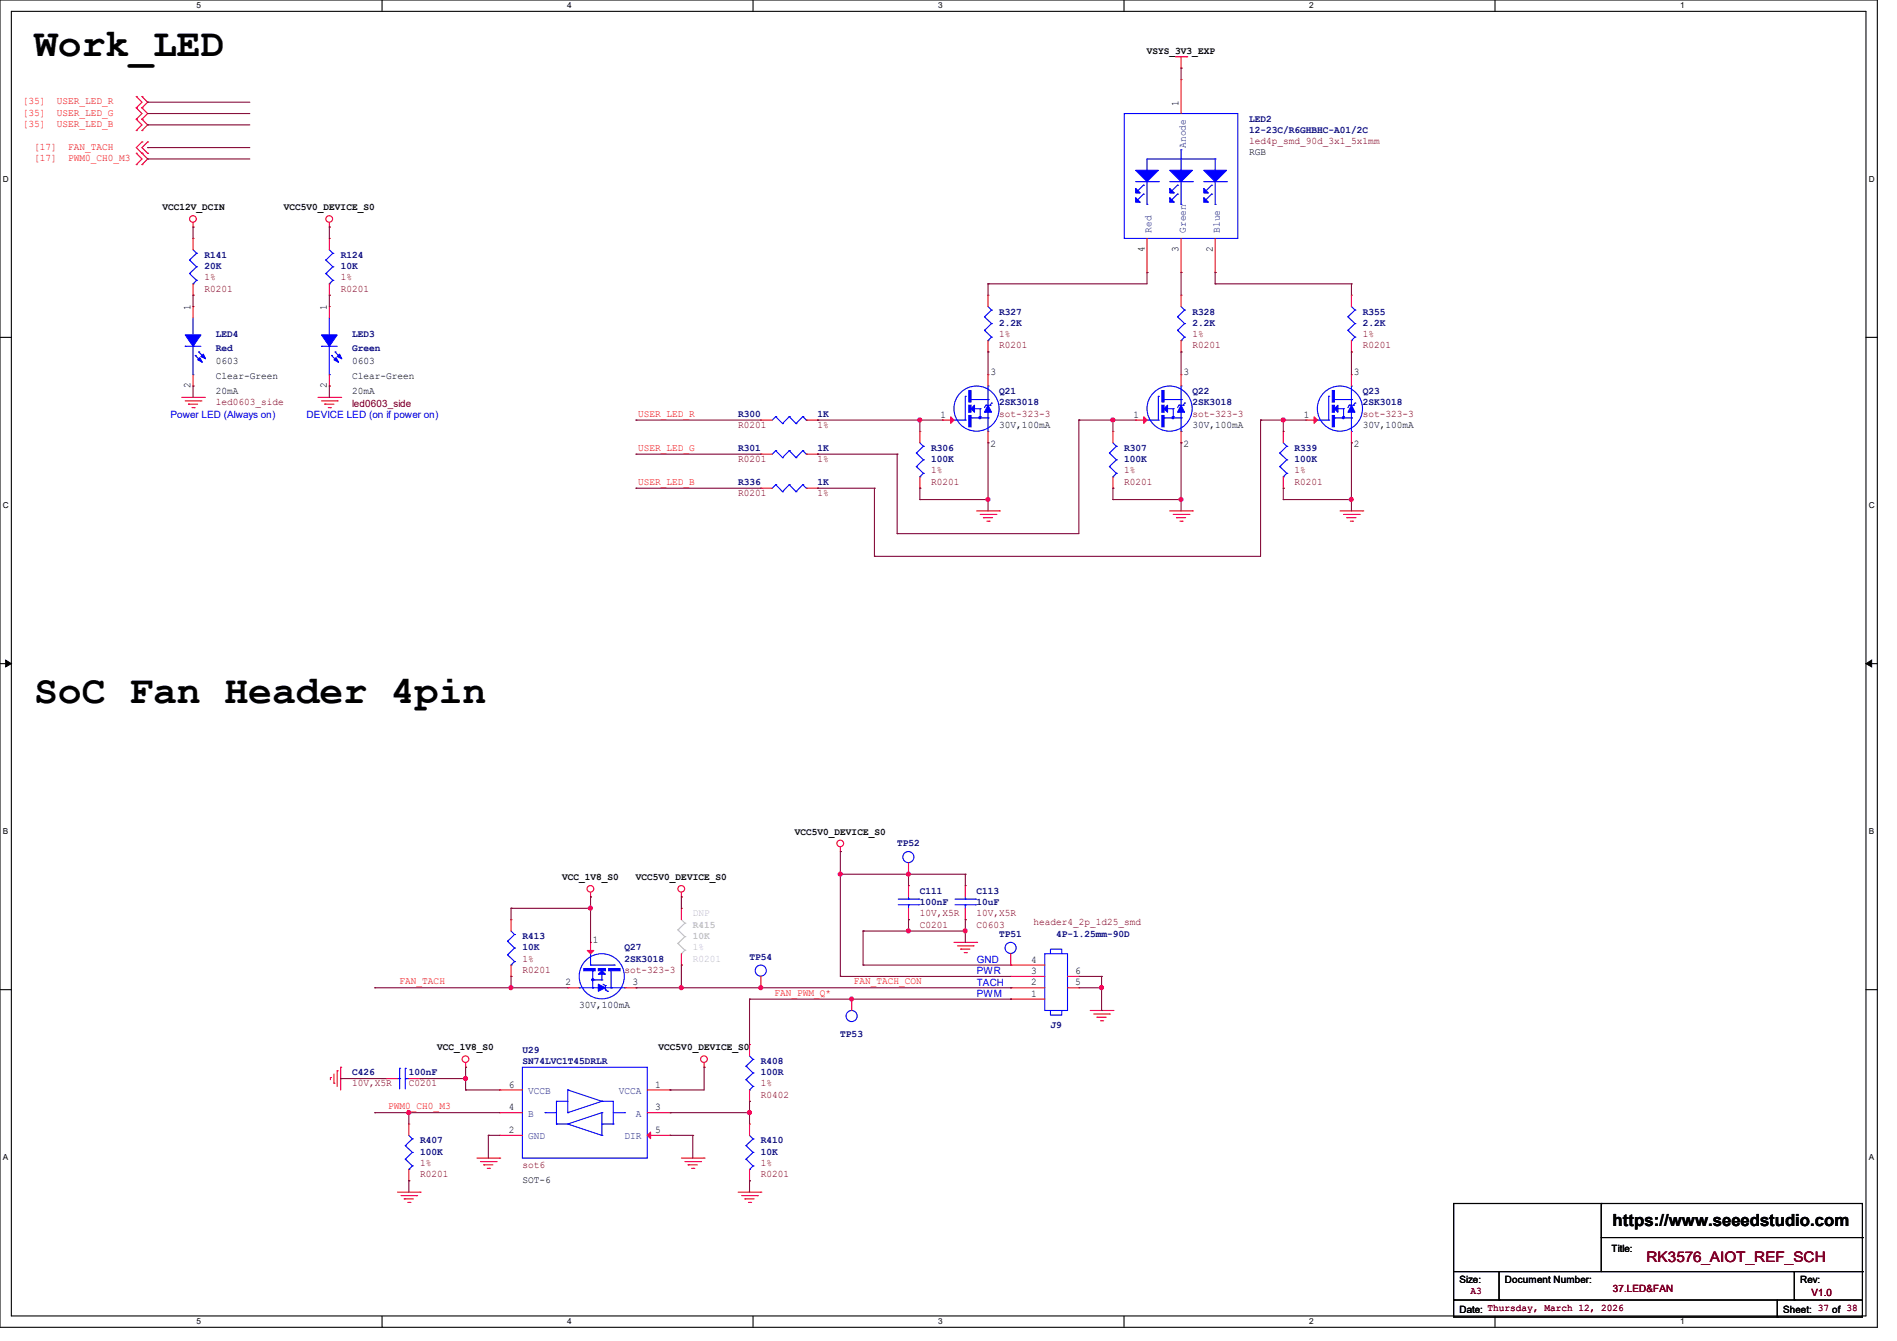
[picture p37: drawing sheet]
<svg xmlns="http://www.w3.org/2000/svg" width="297mm" height="210mm" viewBox="0 0 297 210" stroke-linecap="round" stroke-linejoin="round" font-family="sans-serif">
<defs><g id="words">
<g font-size="6.2">
<text x="5.3" y="8.8">Work_LED</text>
<text x="5.3" y="110.1">SoC Fan Header 4pin</text>
</g>
<text font-size="2.6" x="252.5" y="191.9">https://www.seeedstudio.com</text>
<text font-size="2.3" fill="#800000" x="257.8" y="197.7">RK3576_AIOT_REF_SCH</text>
<g font-size="1.6">
<text x="179.6" y="8.4">VSYS_3V3_EXP</text>
<text x="184.5" y="16.6" transform="rotate(-90 184.5 16.6)">1</text>
<text x="195.6" y="24.3">RGB</text>
<text x="25.4" y="32.9">VCC12V_DCIN</text>
<text x="44.4" y="32.9">VCC5V0_DEVICE_S0</text>
<text x="179.2" y="39.5" transform="rotate(-90 179.2 39.5)">4</text>
<text x="184.5" y="39.5" transform="rotate(-90 184.5 39.5)">3</text>
<text x="189.9" y="39.5" transform="rotate(-90 189.9 39.5)">2</text>
<text x="29.8" y="48.6" transform="rotate(-90 29.8 48.6)">1</text>
<text x="51.2" y="48.6" transform="rotate(-90 51.2 48.6)">1</text>
<text x="33.8" y="57.1">0603</text>
<text x="33.8" y="59.4">Clear-Green</text>
<text x="55.1" y="57.1">0603</text>
<text x="55.1" y="59.4">Clear-Green</text>
<text x="155.1" y="58.8">3</text>
<text x="185.3" y="58.8">3</text>
<text x="211.9" y="58.8">3</text>
<text x="29.8" y="60.8" transform="rotate(-90 29.8 60.8)">2</text>
<text x="33.8" y="61.7">20mA</text>
<text x="51.2" y="60.8" transform="rotate(-90 51.2 60.8)">2</text>
<text x="55.1" y="61.7">20mA</text>
<text x="147.2" y="65.4">1</text>
<text x="177.4" y="65.4">1</text>
<text x="204.1" y="65.4">1</text>
<text x="155.1" y="70.1">2</text>
<text x="156.5" y="67">30V,100mA</text>
<text x="185.3" y="70.1">2</text>
<text x="186.7" y="67">30V,100mA</text>
<text x="211.9" y="70.1">2</text>
<text x="213.3" y="67">30V,100mA</text>
<text x="124.5" y="130.7">VCC5V0_DEVICE_S0</text>
<text x="88" y="137.8">VCC_1V8_S0</text>
<text x="99.6" y="137.8">VCC5V0_DEVICE_S0</text>
<text x="92.8" y="147.7">1</text>
<text x="88.6" y="154.3">2</text>
<text x="99" y="154.3">3</text>
<text x="161.4" y="154.3">2</text>
<text x="161.4" y="152.5">3</text>
<text x="161.4" y="150.7">4</text>
<text x="168.3" y="154.3">5</text>
<text x="168.3" y="152.5">6</text>
<text x="90.7" y="157.9">30V,100mA</text>
<text x="161.4" y="156.1">1</text>
<text x="68.4" y="164.5">VCC_1V8_S0</text>
<text x="103.1" y="164.5">VCC5V0_DEVICE_S0</text>
<text x="79.7" y="173.9">4</text>
<text x="79.7" y="170.3">6</text>
<text x="102.6" y="170.3">1</text>
<text x="102.6" y="173.9">3</text>
<text x="79.7" y="177.4">2</text>
<text x="102.6" y="177.4">5</text>
<text x="81.8" y="185.3">SOT-6</text>
<text x="252.3" y="196.1">Title:</text>
<text x="228.5" y="200.9">Size:</text>
<text x="235.6" y="200.9">Document Number:</text>
<text x="281.8" y="200.9">Rev:</text>
<text x="228.5" y="205.6">Date: Thursday, March 12, 2026</text>
<text x="279.2" y="205.6">Sheet: 37 of 38</text>
</g>
<g font-size="1.6" fill="#f00">
<text x="3.6" y="16.3">[35]</text>
<text x="8.9" y="16.3">USER_LED_R</text>
<text x="3.6" y="18.1">[35]</text>
<text x="3.6" y="19.9">[35]</text>
<text x="5.3" y="23.5">[17]</text>
<text x="8.9" y="18.1">USER_LED_G</text>
<text x="8.9" y="19.9">USER_LED_B</text>
<text x="10.7" y="23.5">FAN_TACH</text>
<text x="5.3" y="25.2">[17]</text>
<text x="10.7" y="25.2">PWM0_CH0_M3</text>
<text x="99.9" y="65.2">USER_LED_R</text>
<text x="99.9" y="70.6">USER_LED_G</text>
<text x="99.9" y="75.9">USER_LED_B</text>
<text x="62.6" y="154.1">FAN_TACH</text>
<text x="121.2" y="155.9">FAN_PWM_Q*</text>
<text x="133.7" y="154.1">FAN_TACH_CON</text>
<text x="60.8" y="173.7">PWM0_CH0_M3</text>
</g>
<g font-size="1.6" fill="#004080">
<text x="185.6" y="23.1" transform="rotate(-90 185.6 23.1)">Anode</text>
<text x="180.3" y="36.5" transform="rotate(-90 180.3 36.5)">Red</text>
<text x="185.6" y="36.5" transform="rotate(-90 185.6 36.5)">Green</text>
<text x="191" y="36.5" transform="rotate(-90 191 36.5)">Blue</text>
<text x="82.7" y="171.3">VCCB</text>
<text x="96.9" y="171.3">VCCA</text>
<text x="82.7" y="178.4">GND</text>
<text x="82.7" y="174.9">B</text>
<text x="97.8" y="178.4">DIR</text>
<text x="99.6" y="174.9">A</text>
</g>
<g font-size="1.6" fill="#000080">
<text x="195.6" y="19.1">LED2</text>
<text x="195.6" y="20.8">12-23C/R6GHBHC-A01/2C</text>
<text x="32" y="40.4">R141</text>
<text x="53.3" y="40.4">R124</text>
<text x="32" y="42.2">20K</text>
<text x="53.3" y="42.2">10K</text>
<text x="33.8" y="52.8">LED4</text>
<text x="55.1" y="52.8">LED3</text>
<text x="156.5" y="49.3">R327</text>
<text x="156.5" y="51.1">2.2K</text>
<text x="186.7" y="49.3">R328</text>
<text x="186.7" y="51.1">2.2K</text>
<text x="213.3" y="49.3">R355</text>
<text x="213.3" y="51.1">2.2K</text>
<text x="33.8" y="54.9">Red</text>
<text x="55.1" y="54.9">Green</text>
<text x="115.6" y="65.3">R300</text>
<text x="128" y="65.3">1K</text>
<text x="156.5" y="61.7">Q21</text>
<text x="156.5" y="63.5">2SK3018</text>
<text x="186.7" y="61.7">Q22</text>
<text x="186.7" y="63.5">2SK3018</text>
<text x="213.3" y="61.7">Q23</text>
<text x="213.3" y="63.5">2SK3018</text>
<text x="115.6" y="70.6">R301</text>
<text x="128" y="70.6">1K</text>
<text x="145.8" y="70.6">R306</text>
<text x="176" y="70.6">R307</text>
<text x="202.7" y="70.6">R339</text>
<text x="115.6" y="75.9">R336</text>
<text x="128" y="75.9">1K</text>
<text x="145.8" y="72.4">100K</text>
<text x="176" y="72.4">100K</text>
<text x="202.7" y="72.4">100K</text>
<text x="140.5" y="132.5">TP52</text>
<text x="144" y="140">C111</text>
<text x="144" y="141.7">100nF</text>
<text x="152.9" y="140">C113</text>
<text x="152.9" y="141.7">10uF</text>
<text x="81.8" y="147.1">R413</text>
<text x="81.8" y="148.8">10K</text>
<text x="97.8" y="148.8">Q27</text>
<text x="156.5" y="146.7">TP51</text>
<text x="165.3" y="146.7">4P-1.25mm-90D</text>
<text x="97.8" y="150.6">2SK3018</text>
<text x="117.3" y="150.3">TP54</text>
<text x="164.5" y="161">J9</text>
<text x="81.8" y="164.8">U29</text>
<text x="81.8" y="166.6">SN74LVC1T45DRLR</text>
<text x="119.1" y="166.6">R408</text>
<text x="131.6" y="162.3">TP53</text>
<text x="55.1" y="168.4">C426</text>
<text x="64" y="168.4">100nF</text>
<text x="119.1" y="168.4">100R</text>
<text x="65.8" y="179.1">R407</text>
<text x="119.1" y="179.1">R410</text>
<text x="65.8" y="180.8">100K</text>
<text x="119.1" y="180.8">10K</text>
</g>
<g font-size="1.6" fill="#800000">
<text x="195.6" y="22.6">led4p_smd_90d_3x1_5x1mm</text>
<text x="32" y="43.9">1%</text>
<text x="32" y="45.7">R0201</text>
<text x="53.3" y="43.9">1%</text>
<text x="53.3" y="45.7">R0201</text>
<text x="156.5" y="52.8">1%</text>
<text x="186.7" y="52.8">1%</text>
<text x="213.3" y="52.8">1%</text>
<text x="156.5" y="54.6">R0201</text>
<text x="186.7" y="54.6">R0201</text>
<text x="213.3" y="54.6">R0201</text>
<text x="33.8" y="63.5">led0603_side</text>
<text x="55.1" y="63.7">led0603_side</text>
<text x="156.5" y="65.2">sot-323-3</text>
<text x="186.7" y="65.2">sot-323-3</text>
<text x="213.3" y="65.2">sot-323-3</text>
<text x="115.6" y="67">R0201</text>
<text x="128" y="67">1%</text>
<text x="115.6" y="77.7">R0201</text>
<text x="115.6" y="72.3">R0201</text>
<text x="128" y="77.7">1%</text>
<text x="128" y="72.3">1%</text>
<text x="145.8" y="74.1">1%</text>
<text x="145.8" y="75.9">R0201</text>
<text x="176" y="74.1">1%</text>
<text x="176" y="75.9">R0201</text>
<text x="202.7" y="74.1">1%</text>
<text x="202.7" y="75.9">R0201</text>
<text x="144" y="143.5">10V,X5R</text>
<text x="152.9" y="143.5">10V,X5R</text>
<text x="144" y="145.2">C0201</text>
<text x="152.9" y="145.2">C0603</text>
<text x="161.8" y="144.9">header4_2p_1d25_smd</text>
<text x="81.8" y="150.6">1%</text>
<text x="81.8" y="152.4">R0201</text>
<text x="97.8" y="152.4">sot-323-3</text>
<text x="55.1" y="170.1">10V,X5R</text>
<text x="64" y="170.1">C0201</text>
<text x="119.1" y="170.1">1%</text>
<text x="119.1" y="171.9">R0402</text>
<text x="65.8" y="182.6">1%</text>
<text x="65.8" y="184.4">R0201</text>
<text x="81.8" y="182.9">sot6</text>
<text x="119.1" y="182.6">1%</text>
<text x="119.1" y="184.4">R0201</text>
<text x="230.2" y="202.7">A3</text>
<text x="252.5" y="202.4">37.LED&amp;FAN</text>
<text x="283.6" y="202.9">V1.0</text>
</g>
<g font-size="1.6" fill="#00f">
<text x="26.7" y="65.4">Power LED (Always on)</text>
<text x="48" y="65.4">DEVICE LED (on if power on)</text>
<text x="152.9" y="150.8">GND</text>
<text x="152.9" y="152.6">PWR</text>
<text x="152.9" y="154.3">TACH</text>
<text x="152.9" y="156.1">PWM</text>
</g>
<g font-size="1.6" fill="#c0c0c0">
<text x="108.4" y="143.5">DNP</text>
<text x="108.4" y="145.3">R415</text>
<text x="108.4" y="147.1">10K</text>
<text x="108.4" y="148.8">1%</text>
<text x="108.4" y="150.6">R0201</text>
</g>
<g font-size="1.3">
<text x="30.8" y="1.3">5</text>
<text x="88.8" y="1.3">4</text>
<text x="146.9" y="1.3">3</text>
<text x="205" y="1.3">2</text>
<text x="263.1" y="1.3">1</text>
<text x=".5" y="28.4">D</text>
<text x="292.6" y="28.4">D</text>
<text x=".5" y="79.5">C</text>
<text x="292.6" y="79.5">C</text>
<text x=".5" y="130.6">B</text>
<text x="292.6" y="130.6">B</text>
<text x=".5" y="181.7">A</text>
<text x="292.6" y="181.7">A</text>
<text x="30.8" y="207.4">5</text>
<text x="88.8" y="207.4">4</text>
<text x="146.9" y="207.4">3</text>
<text x="205" y="207.4">2</text>
<text x="263.1" y="207.4">1</text>
</g>
</g></defs>
<path d="M0 0h293.9v207.9h-293.9zM1.8 1.8h290.3v204.3h-290.3z" fill="none" stroke="#000" stroke-width=".17"/>
<g fill="#fff">
<path d="M30.8 .2h.7v1.4h-.7z"/>
<path d="M30.8 206.2h.7v1.4h-.7z"/>
</g>
<path d="M59.8 0v1.8M59.8 206.1v1.8" fill="none" stroke="#000" stroke-width=".17"/>
<g fill="#fff">
<path d="M88.8 .2h.7v1.4h-.7z"/>
<path d="M88.8 206.2h.7v1.4h-.7z"/>
</g>
<path d="M117.9 0v1.8M117.9 206.1v1.8" fill="none" stroke="#000" stroke-width=".17"/>
<g fill="#fff">
<path d="M146.9 .2h.7v1.4h-.7z"/>
<path d="M146.9 206.2h.7v1.4h-.7z"/>
</g>
<path d="M176 0v1.8M176 206.1v1.8" fill="none" stroke="#000" stroke-width=".17"/>
<g fill="#fff">
<path d="M205 .2h.7v1.4h-.7z"/>
<path d="M205 206.2h.7v1.4h-.7z"/>
</g>
<path d="M234.1 0v1.8M234.1 206.1v1.8" fill="none" stroke="#000" stroke-width=".17"/>
<g fill="#fff">
<path d="M263.1 .2h.6v1.4h-.6z"/>
<path d="M263.1 206.2h.6v1.4h-.6z"/>
<path d="M.5 27.3h.9v1.4h-.9z"/>
<path d="M292.6 27.3h.9v1.4h-.9z"/>
<path d="M.5 78.4h.9v1.4h-.9z"/>
<path d="M292.6 78.4h.9v1.4h-.9z"/>
</g>
<path d="M0 52.8h1.8M292.1 52.8h1.8" fill="none" stroke="#000" stroke-width=".17"/>
<g fill="#fff">
<path d="M.5 129.5h.8v1.4h-.8z"/>
<path d="M292.6 129.5h.8v1.4h-.8z"/>
</g>
<path d="M0 103.9h1.8M292.1 103.9h1.8" fill="none" stroke="#000" stroke-width=".17"/>
<path d="M.9 103.4l.9 .5-.9 .5zM292.1 103.9l.9-.5v1z" fill="#000" stroke="#000" stroke-width=".16"/>
<g fill="#fff">
<path d="M.5 180.5h.8v1.4h-.8z"/>
<path d="M292.6 180.5h.8v1.4h-.8z"/>
</g>
<g fill="none" stroke="#000" stroke-width=".17">
<path d="M0 155h1.8M292.1 155h1.8M227.6 188.5h64v17.7h-64zM227.6 199.1h64M234.7 199.1v4.5M250.7 188.5h.1M250.7 188.5v10.6M250.7 193.8h40.9M280.9 199.1v4.5M291.6 199.1h.1M291.6 193.8h.1M227.6 203.6h.1"/>
<path d="M227.6 203.6h64M234.7 203.6h.1M278.3 206.2h.1M278.3 203.6v2.6M280.9 203.6h.1"/>
</g>
<g fill="none" stroke="#f00" stroke-width=".17">
<path d="M21.3 16.9h.1M21.3 15.1h.1M21.3 18.7h.1M21.3 15.1l.9 .9-.9 .9M21.3 16.9l.9 .9-.9 .9M21.3 18.7l.9 .9-.9 .8M22.2 15.1h.1M22.2 16.9h.1M22.2 18.7h.1M22.2 15.1l.9 .9-.9 .9M22.2 16.9l.9 .9-.9 .9M22.2 18.7l.9 .9-.9 .8"/>
<path d="M184 8.9h1.8M184.9 10.7h.1M184.9 12.4h.1M184.9 8.9v1.8M184.9 12.4v5.4M185.8 8.9h.1M21.3 20.4h.1M21.3 24h.1M21.3 25.8h.1M21.3 24l.9 .9-.9 .9M22.2 20.4h.1M22.2 22.2h.1"/>
<path d="M22.2 24h.1M22.2 25.8h.1M22.2 22.2l-.9 .9 1.8 1.8-.9 .9M23.1 22.2h.1M23.1 24h.1M23.1 22.2l-.9 .9 .9 .9M30.2 35.6h.1M30.2 37.3h.1M30.2 34.8v.8M30.2 37.3v1.8M51.6 35.6h.1M51.6 37.3h.1"/>
<path d="M51.6 34.8v.8M51.6 37.3v1.8M179.6 37.3v5.4M184.9 37.3v5.4M190.2 37.3v5.4M30.2 48h.1M30.2 46.2h.1M30.2 44.4v1.8M30.2 48v1.8M30.2 58.7v1.8M51.6 48h.1M51.6 46.2h.1"/>
<path d="M51.6 44.4v1.8M51.6 48v1.8M51.6 58.7v1.8M154.7 58.7h.1M154.7 46.2h.1M154.7 55.1h.1M154.7 46.2v1.8M154.7 53.3v1.8M154.7 58.7v1.8M179.6 42.7h.1M184.9 58.7h.1M184.9 42.7h.1"/>
<path d="M184.9 46.2h.1M184.9 55.1h.1M184.9 46.2v1.8M184.9 53.3v1.8M184.9 58.7v1.8M190.2 42.7h.1M211.6 46.2h.1M211.6 55.1h.1M211.6 58.7h.1M211.6 46.2v1.8M211.6 53.3v1.8M211.6 58.7v1.8"/>
<path d="M28.4 62.2h3.6M29 62.8h2.5M29.5 63.3h.1M29.5 63.3h1.4M30.1 63.8h.3M30.2 60.5h.1M30.4 63.8h.1M31.5 62.8h.1M32 62.2h.1M49.8 62.2h3.5M50.3 62.8h2.5M50.8 63.3h.1"/>
<path d="M50.8 63.3h1.5M51.4 63.8h.3M51.6 60.5h.1M51.7 63.8h.1M52.8 62.8h.1M53.3 62.2h.1M119.1 65.8h.1M119.1 76.5h.1M119.1 71.1h.1M119.1 65.8h1.8M119.1 76.5h1.8M119.1 71.1h1.8"/>
<path d="M126.2 65.8h1.8M126.2 76.5h1.8M126.2 71.1h1.8M128 65.8h.1M128 76.5h.1M128 71.1h.1M144 67.6h.1M144 76.5h.1M144 67.6v1.7M144 74.7v1.8M147.6 65.8h.1M147.6 65.8h1.8"/>
<path d="M154.7 69.3h.1M154.7 67.6v1.7M174.2 67.6h.1M174.2 76.5h.1M174.2 67.6v1.7M174.2 74.7v1.8M177.8 65.8h.1M177.8 65.8h1.8M184.9 69.3h.1M184.9 67.6v1.7M200.9 67.6h.1M200.9 76.5h.1"/>
<path d="M200.9 67.6v1.7M200.9 74.7v1.8M204.5 65.8h.1M204.5 65.8h1.7M211.6 69.3h.1M211.6 67.6v1.7M152.9 80h3.6M153.5 80.6h2.4M154 81.1h.1M154 81.1h1.4M154.5 81.6h.4M154.9 81.6h.1"/>
<path d="M155.9 80.6h.1M156.5 80h.1M183.1 80h3.6M183.7 80.6h2.4M184.2 81.1h.1M184.2 81.1h1.4M184.7 81.6h.4M185.1 81.6h.1M186.1 80.6h.1M186.7 80h.1M209.8 80h3.6M210.4 80.6h2.4"/>
<path d="M210.9 81.1h.1M210.9 81.1h1.4M211.4 81.6h.4M211.8 81.6h.1M212.8 80.6h.1M213.4 80h.1M92.5 139.7v.8M106.7 139.7v.8M131.6 133.3h.1M131.6 132.6v.7M142.2 136.9h.1M142.2 138.7h.1"/>
<path d="M142.2 135.1v1.8M142.2 138.7v1.8M151.1 138.7h.1M151.1 138.7v1.8M80 144h.1M80 152.9h.1M80 144v1.8M80 151.1v1.8M88.9 154.7h.1M88.9 154.7h1.8M92.5 140.5h.1M92.5 147.6h.1"/>
<path d="M92.5 147.6v1.8M97.8 154.7h1.8M99.6 154.7h.1M106.7 140.5h.1M106.7 142.2h.1M106.7 151.1h.1M106.7 142.2v1.8M106.7 149.4v1.7M119.1 154.7h.1M119.1 152.9v1.8M133.3 156.5h.1M133.3 156.5v1.7"/>
<path d="M142.2 144h.1M142.2 142.2v1.8M149.4 147.6h3.5M149.9 148.1h2.5M150.4 148.6h.1M150.4 148.6h1.4M151 149.2h.3M151.1 144h.1M151.1 142.2v1.8M151.3 149.2h.1M152.4 148.1h.1M152.9 147.6h.1"/>
<path d="M158.2 156.5h.1M158.2 154.7h.1M158.2 152.9h.1M158.2 151.1h.1M158.2 154.7h5.4M158.2 156.5h5.4M158.2 152.9h5.4M158.2 151.1h5.4M158.2 149.4v1.7M167.1 154.7h1.8M167.1 152.9h1.8M168.9 154.7h.1"/>
<path d="M168.9 152.9h.1M170.7 158.2h3.5M171.2 158.8h2.5M171.7 159.3h.1M171.7 159.3h1.5M172.3 159.9h.3M172.6 159.9h.1M173.7 158.8h.1M174.2 158.2h.1M51.7 168.7h.1M51.7 168.7v.4M52.3 169.6h.1"/>
<path d="M52.3 168.2v1.4M52.8 167.7h.1M52.8 167.7v2.4M53.3 167.1h.1M53.3 167.1v3.6M60.5 168.9h.1M60.5 168.9h1.7M64 176h.1M64 176v1.8M64 168.9h1.8M65.8 168.9h.1M72.9 167.1h.1"/>
<path d="M72.9 166.4v.7M78.2 177.8h.1M78.2 174.2h.1M78.2 170.7h.1M78.2 170.7h3.6M78.2 177.8h3.6M78.2 174.2h3.6M101.3 170.7h3.6M101.3 177.8h3.6M101.3 174.2h3.6M104.9 170.7h.1M104.9 174.2h.1"/>
<path d="M104.9 177.8h.1M110.2 167.1h.1M110.2 166.4v.7M117.3 176h.1M117.3 163.6h.1M117.3 172.5h.1M117.3 163.6v1.8M117.3 170.7v1.8M117.3 176v1.8M62.2 186.7h3.6M62.8 187.2h2.4M63.3 187.7h.1"/>
<path d="M63.3 187.7h1.4M63.8 188.3h.4M64 184.9h.1M64 183.1v1.8M64.2 188.3h.1M65.2 187.2h.1M65.8 186.7h.1M74.7 181.4h3.5M75.2 181.9h2.5M75.7 182.4h.1M75.7 182.4h1.5M76.3 183h.3"/>
<path d="M76.6 183h.1M77.7 181.9h.1M78.2 181.4h.1M106.7 181.4h3.5M107.2 181.9h2.5M107.7 182.4h.1M107.7 182.4h1.5M108.3 183h.3M108.6 183h.1M109.7 181.9h.1M110.2 181.4h.1M115.6 186.7h3.5"/>
<path d="M116.1 187.2h2.5M116.6 187.7h.1M116.6 187.7h1.5M117.2 188.3h.3M117.3 184.9h.1M117.3 183.1v1.8M117.5 188.3h.1M118.6 187.2h.1M119.1 186.7h.1"/>
<circle cx="30.2" cy="34.3" r=".52"/>
<circle cx="51.6" cy="34.3" r=".52"/>
<circle cx="92.4" cy="139.2" r=".52"/>
<circle cx="106.7" cy="139.2" r=".52"/>
<circle cx="131.6" cy="132.1" r=".52"/>
<circle cx="72.9" cy="165.9" r=".52"/>
<circle cx="110.2" cy="165.9" r=".52"/>
</g>
<g fill="none" stroke="#00f" stroke-width=".17">
<path d="M176 17.8h17.8v19.5h-17.8zM30.2 39.1l.6 .6M30.8 39.7h.1M30.8 39.7l-1.1 1M51.6 39.1l.5 .6M52.1 39.7h.1M52.1 39.7l-1.1 1M177.8 28.4h3.6M179 29h.1M179 30.4h.1M179 29l-.9 .9M179 30.4l-.9 .9"/>
<path d="M179.6 26.7h.1M179.6 32h.1M179.6 28.4v3.6M181.4 28.4h.1M183.1 28.4h3.6M184.4 29h.1M184.4 30.4h.1M184.4 29l-.9 .9M184.4 30.4l-.9 .9M184.9 26.7h.1M184.9 32h.1M184.9 23.5h.1"/>
<path d="M184.9 23.5v3.2M184.9 28.4v3.6M186.7 28.4h.1M188.5 28.4h3.5M189.7 29h.1M189.7 30.4h.1M189.7 29l-.9 .9M189.7 30.4l-.9 .9M190.2 26.7h.1M190.2 32h.1M190.2 24.9h.1M190.2 24.9h-10.6v1.8"/>
<path d="M190.2 24.9v1.8M190.2 28.4v3.6M192 28.4h.1M29 54.2h.1M29 54.2h2.5M29.7 40.7h.1M29.7 42.8h.1M29.7 40.7l1.1 1.1M29.7 42.8l1.1 1.1M30.2 54.2h.1M30.2 58.7h.1M30.2 44.4h.1"/>
<path d="M30.2 49.8v8.9M30.6 55.7h.1M30.6 55.7l1.1 1M30.8 41.8h.1M30.8 43.9h.1M30.8 41.8l-1.1 1M30.8 43.9l-.6 .5M31.1 55.1h.1M31.1 55.1l1.1 1.1M50.3 54.2h.1M50.3 54.2h2.5M51 40.7h.1"/>
<path d="M51 42.8h.1M51 40.7l1.1 1.1M51 42.8l1.1 1.1M51.6 54.2h.1M51.6 58.7h.1M51.6 44.4h.1M51.6 49.8v8.9M51.9 55.7h.1M51.9 55.7l1.1 1M52.1 41.8h.1M52.1 43.9h.1M52.1 41.8l-1.1 1"/>
<path d="M52.1 43.9l-.5 .5M52.5 55.1h.1M52.5 55.1l1 1.1M154.1 49.6h.1M154.1 51.7h.1M154.1 49.6l1.1 1.1M154.1 51.7l1.1 1.1M154.7 53.3h.1M154.7 48l.5 .6M155.2 48.6h.1M155.2 50.7h.1M155.2 52.8h.1"/>
<path d="M155.2 52.8l-.5 .5M155.2 48.6l-1.1 1M155.2 50.7l-1.1 1M184.4 49.6h.1M184.4 51.7h.1M184.4 49.6l1.1 1.1M184.4 51.7l1.1 1.1M184.9 53.3h.1M184.9 48l.6 .6M185.5 48.6h.1M185.5 50.7h.1M185.5 52.8h.1"/>
<path d="M185.5 48.6l-1.1 1M185.5 50.7l-1.1 1M185.5 52.8l-.6 .5M211 49.6h.1M211 51.7h.1M211 49.6l1.1 1.1M211 51.7l1.1 1.1M211.6 53.3h.1M211.6 48l.5 .6M212.1 48.6h.1M212.1 50.7h.1M212.1 52.8h.1"/>
<path d="M212.1 48.6l-1.1 1M212.1 50.7l-1.1 1M212.1 52.8l-.5 .5M121.5 65.2h.1M121.5 75.9h.1M121.5 70.6h.1M121.5 65.2l-.6 .6M121.5 65.2l1 1.1M121.5 75.9l-.6 .6M121.5 75.9l1 1.1M121.5 70.6l-.6 .5M121.5 70.6l1 1.1"/>
<path d="M122.5 66.3h.1M122.5 77h.1M122.5 71.7h.1M123.6 65.2h.1M123.6 75.9h.1M123.6 70.6h.1M123.6 65.2l-1.1 1.1M123.6 65.2l1 1.1M123.6 75.9l-1.1 1.1M123.6 75.9l1 1.1M123.6 70.6l-1.1 1.1M123.6 70.6l1 1.1"/>
<path d="M124.6 66.3h.1M124.6 77h.1M124.6 71.7h.1M125.7 65.2h.1M125.7 75.9h.1M125.7 70.6h.1M125.7 65.2l-1.1 1.1M125.7 65.2l.5 .6M125.7 75.9l-1.1 1.1M125.7 75.9l.5 .6M125.7 70.6l-1.1 1.1M125.7 70.6l.5 .5"/>
<path d="M126.2 65.8h.1M126.2 76.5h.1M126.2 71.1h.1M143.5 71h.1M143.5 73.1h.1M143.5 71l1.1 1M143.5 73.1l1.1 1M144 74.7h.1M144 69.3l.6 .6M144.6 69.9h.1M144.6 72h.1M144.6 74.1h.1"/>
<path d="M144.6 69.9l-1.1 1.1M144.6 72l-1.1 1.1M144.6 74.1l-.6 .6M149.4 65.8h1.7M151.1 65.8h.1M151.1 62.1h.1M151.1 62.1v3.7M152 65.4h.1M152 65.4h1.2M152 62.6h2.7M152.6 64h.9M153.5 64h.1"/>
<path d="M153.5 65.2h.1M153.5 64v1.2M153.6 65.4h1.1M154.3 63.5h.1M154.3 63.5l-.2 .3M154.3 63.5h.7M154.7 65.4h.1M154.7 67.6h.1M154.7 62.6h.1M154.7 60.5h.1M154.7 60.5v3M154.7 64.6v3"/>
<path d="M155 63.5h.1M155.2 63.1h.1M155.2 63.1l-.2 .4M173.7 71h.1M173.7 73.1h.1M173.7 71l1.1 1M173.7 73.1l1.1 1M174.2 74.7h.1M174.2 69.3l.6 .6M174.8 69.9h.1M174.8 72h.1M174.8 74.1h.1"/>
<path d="M174.8 69.9l-1.1 1.1M174.8 72l-1.1 1.1M174.8 74.1l-.6 .6M179.6 65.8h1.8M181.4 65.8h.1M181.4 62.1h.1M181.4 62.1v3.7M182.2 65.4h.1M182.2 65.4h1.3M182.2 62.6h2.7M182.8 64h.9M183.7 64h.1"/>
<path d="M183.7 65.2h.1M183.7 64v1.2M183.9 65.4h1M184.6 63.5h.1M184.6 63.5h.7M184.6 63.5l-.2 .3M184.9 65.4h.1M184.9 67.6h.1M184.9 62.6h.1M184.9 60.5h.1M184.9 60.5v3M184.9 64.6v3"/>
<path d="M185.3 63.5h.1M185.5 63.1h.1M185.5 63.1l-.2 .4M200.4 71h.1M200.4 73.1h.1M200.4 71l1.1 1M200.4 73.1l1.1 1M200.9 74.7h.1M200.9 69.3l.6 .6M201.5 69.9h.1M201.5 72h.1M201.5 74.1h.1"/>
<path d="M201.5 69.9l-1.1 1.1M201.5 72l-1.1 1.1M201.5 74.1l-.6 .6M206.2 65.8h1.8M208 65.8h.1M208 62.1h.1M208 62.1v3.7M208.9 65.4h.1M208.9 65.4h1.2M208.9 62.6h2.7M209.5 64h.9M210.4 64h.1"/>
<path d="M210.4 65.2h.1M210.4 64v1.2M210.5 65.4h1.1M211.2 63.5h.1M211.2 63.5h.7M211.2 63.5l-.2 .3M211.6 65.4h.1M211.6 67.6h.1M211.6 62.6h.1M211.6 60.5h.1M211.6 60.5v3M211.6 64.6v3"/>
<path d="M211.9 63.5h.1M212.1 63.1h.1M212.1 63.1l-.2 .4M79.5 147.4h.1M79.5 149.5h.1M79.5 147.4l1.1 1.1M79.5 149.5l1.1 1.1M80 151.1h.1M80 145.8l.6 .5M80.6 146.3h.1M80.6 148.5h.1M80.6 150.6h.1"/>
<path d="M80.6 146.3l-1.1 1.1M80.6 148.5l-1.1 1M80.6 150.6l-.6 .5M90.7 154.7h.1M90.7 154.7h3M92.5 151.1h.1M92.5 149.4v1.7M92.5 151.1h3.7M92.8 152h.1M92.8 154.7h.1M92.8 152v1.2M92.8 153.6v1.1"/>
<path d="M93 153.5h.1M93 153.5h1.2M94.2 153.5h.1M94.2 152.6v.9M94.4 154.1l.4 .2M94.8 154.3h.1M94.8 155h.1M94.8 154.7h3M94.8 154.3v.7M94.8 155l.3 .2M95.1 155.2h.1M95.7 154.7h.1"/>
<path d="M95.7 152v2.7M96.2 151.1h.1M97.8 154.7h.1M140.6 140.8h3.2M140.6 141.7h3.2M142.2 141.7h.1M142.2 140.8h.1M142.2 140.5v.3M142.2 141.7v.5M143.8 140.8h.1M143.8 141.7h.1M149.5 140.8h3.2"/>
<path d="M149.5 141.7h3.2M151.1 141.7h.1M151.1 140.8h.1M151.1 140.5v.3M151.1 141.7v.5M152.7 140.8h.1M152.7 141.7h.1M163.6 149.4h3.5v8.8h-3.5zM164.5 158.2v.8h1.7v-.8M164.5 149.4v-.8h1.7v.8M62.2 168.9h.4M62.6 167.3h.1"/>
<path d="M62.6 168.9h.1M62.6 167.3v3.2M63.5 179.4h.1M63.5 168.9h.1M63.5 167.3h.1M63.5 179.4l1.1 1.1M63.5 168.9h.5M63.5 167.3v3.2M64 177.8l.6 .6M64.6 178.4h.1M64.6 178.4l-1.1 1M81.8 167.1h19.5v14.3h-19.5z"/>
<path d="M85.3 174.2h.1M85.3 174.2h1.8M87.1 172.5h.1M87.1 176h.1M87.1 172.5h1.8M87.1 172.5v3.5M87.1 176h1.8M88.9 174.2h.1M88.9 176h.1M88.9 170.7h.1M88.9 170.7v3.5M88.9 176l5.3 1.8"/>
<path d="M88.9 170.7l5.3 1.8M94.2 172.5h.1M94.2 174.2h.1M94.2 177.8h.1M94.2 176h.1M94.2 174.2v3.6M94.2 172.5h1.8v3.5M94.2 174.2l-5.3 1.8M94.2 176h1.8M94.2 172.5l-5.3 1.7M96 176h.1M96 174.2h1.8"/>
<path d="M97.8 174.2h.1M116.8 179.4h.1M116.8 167h.1M116.8 169.1h.1M116.8 179.4l1.1 1.1M116.8 167l1.1 1M116.8 169.1l1.1 1M117.3 170.7h.1M117.3 177.8l.6 .6M117.3 165.4l.6 .5M117.9 178.4h.1M117.9 165.9h.1"/>
<path d="M117.9 168h.1M117.9 170.1h.1M117.9 178.4l-1.1 1M117.9 165.9l-1.1 1.1M117.9 168l-1.1 1.1M117.9 170.1l-.6 .6M63.5 181.5h.1M63.5 181.5l1.1 1.1M64 183.1h.1M64.6 180.5h.1M64.6 182.6h.1M64.6 180.5l-1.1 1"/>
<path d="M64.6 182.6l-.6 .5M116.8 181.5h.1M116.8 181.5l1.1 1.1M117.3 183.1h.1M117.9 180.5h.1M117.9 182.6h.1M117.9 180.5l-1.1 1M117.9 182.6l-.6 .5"/>
<circle cx="152.9" cy="64" r="3.5"/>
<circle cx="183.1" cy="64" r="3.5"/>
<circle cx="209.8" cy="64" r="3.5"/>
<circle cx="142.2" cy="134.2" r=".87"/>
<circle cx="94.2" cy="152.9" r="3.5"/>
<circle cx="119.1" cy="152" r=".87"/>
<circle cx="133.3" cy="159.1" r=".87"/>
<circle cx="158.2" cy="148.4" r=".87"/>
</g>
<g fill="#00f" stroke="#00f" stroke-width=".17">
<path d="M152 64l.6-.5v1.1z"/>
<path d="M182.8 63.5v1.1l-.6-.6z"/>
<path d="M94.2 152l.6 .6h-1.1z"/>
<path d="M209.5 63.5v1.1l-.6-.6z"/>
<path d="M177.8 26.7h3.6l-1.8 1.7z"/>
<path d="M177.8 29.5l.7 .7h-.7z"/>
<path d="M177.8 30.9l.7 .8h-.7z"/>
<path d="M183.1 30.9l.8 .8h-.8z"/>
<path d="M183.1 29.5l.8 .7h-.8z"/>
<path d="M183.1 26.7h3.6l-1.8 1.7z"/>
<path d="M188.5 30.9l.7 .8h-.7z"/>
<path d="M188.5 29.5l.7 .7h-.7z"/>
<path d="M188.5 26.7h3.5l-1.8 1.7z"/>
<path d="M151.7 61.2h.3v1.7h-.3z" fill-rule="evenodd"/>
<path d="M151.7 65.1h.3v1.7h-.3z" fill-rule="evenodd"/>
<path d="M151.7 63.5h.3v1.1h-.3z" fill-rule="evenodd"/>
<path d="M154.7 63.5l.5 1.1h-1.1z" fill-rule="evenodd"/>
<path d="M30.9 56.3l.4-.3 .4 .7z" fill-rule="evenodd"/>
<path d="M31.8 55.5l.4 .7-.7-.4z" fill-rule="evenodd"/>
<path d="M29 52.5h2.5l-1.3 1.7z" fill-rule="evenodd"/>
<path d="M181.9 61.2h.3v1.7h-.3z" fill-rule="evenodd"/>
<path d="M181.9 65.1h.3v1.7h-.3z" fill-rule="evenodd"/>
<path d="M181.9 63.5h.3v1.1h-.3z" fill-rule="evenodd"/>
<path d="M184.9 63.5l.6 1.1h-1.1z" fill-rule="evenodd"/>
<path d="M52.6 56l.4 .7-.7-.4z" fill-rule="evenodd"/>
<path d="M53.2 55.5l.3 .7-.7-.4z" fill-rule="evenodd"/>
<path d="M50.3 52.5h2.5l-1.2 1.7z" fill-rule="evenodd"/>
<path d="M95.3 151.7h1.8v.3h-1.8z" fill-rule="evenodd"/>
<path d="M91.4 151.7h1.8v.3h-1.8z" fill-rule="evenodd"/>
<path d="M93.7 151.7h1.1v.3h-1.1z" fill-rule="evenodd"/>
<path d="M93.7 154.1l1.1 .6-1.1 .5z" fill-rule="evenodd"/>
<path d="M208.6 61.2h.3v1.7h-.3z" fill-rule="evenodd"/>
<path d="M208.6 65.1h.3v1.7h-.3z" fill-rule="evenodd"/>
<path d="M208.6 63.5h.3v1.1h-.3z" fill-rule="evenodd"/>
<path d="M211.6 63.5l.5 1.1h-1.1z" fill-rule="evenodd"/>
<circle cx="153.4" cy="65.4" r=".17"/>
<circle cx="183.6" cy="65.4" r=".17"/>
<circle cx="92.8" cy="153.4" r=".17"/>
<circle cx="210.3" cy="65.4" r=".17"/>
</g>
<g fill="#f00" stroke="#f00" stroke-width=".17">
<path d="M148.8 65.3l.6 .5-.6 .5z"/>
<path d="M179.1 65.3l.5 .5-.5 .5z"/>
<path d="M91.9 148.8h1.1l-.5 .6z"/>
<path d="M101.3 177.8l.6-.5v1z"/>
<path d="M205.7 65.3l.5 .5-.5 .5z"/>
</g>
<path d="M106.1 145.6h.1M106.1 147.7h.1M106.1 145.6l1.1 1.1M106.1 147.7l1.1 1.1M106.7 149.4h.1M106.7 144l.5 .6M107.2 144.6h.1M107.2 146.7h.1M107.2 148.8h.1M107.2 144.6l-1.1 1M107.2 146.7l-1.1 1M107.2 148.8l-.5 .6" fill="none" stroke="#c0c0c0" stroke-width=".17"/>
<g fill="none" stroke="#800040" stroke-width=".17">
<path d="M23.1 16h.1M23.1 17.8h.1M23.1 19.6h.1M23.1 16h16M23.1 17.8h16M23.1 19.6h16M184.9 10.7h.1M184.9 10.7v1.7M23.1 23.1h.1M23.1 24.9h.1M23.1 23.1h16M23.1 24.9h16"/>
<path d="M30.2 35.6h.1M30.2 35.6v1.7M51.6 35.6h.1M51.6 35.6v1.7M30.2 46.2h.1M30.2 46.2v1.8M51.6 46.2h.1M51.6 46.2v1.8M154.7 44.4h.1M154.7 55.1h.1M154.7 44.4v1.8M154.7 55.1v3.6"/>
<path d="M179.6 42.7h.1M179.6 42.7v1.7h-24.9M184.9 42.7h.1M184.9 55.1h.1M184.9 42.7v3.5M184.9 55.1v3.6M190.2 42.7h.1M190.2 44.4h.1M190.2 42.7v1.7M190.2 44.4h21.4M211.6 44.4h.1M211.6 55.1h.1"/>
<path d="M211.6 44.4v1.8M211.6 55.1v3.6M30.2 60.5h.1M30.2 60.5v1.7M51.6 60.5h.1M51.6 60.5v1.7M99.6 65.8h.1M99.6 71.1h.1M99.6 76.5h.1M99.6 65.8h19.5M99.6 71.1h19.5M99.6 76.5h19.5"/>
<path d="M128 65.8h.1M128 71.1h.1M128 76.5h.1M128 65.8h19.6M128 71.1h12.5M128 76.5h8.9M136.9 76.5h.1M136.9 76.5v10.6M140.5 71.1h.1M140.5 71.1v12.5M144 65.8h.1M144 76.5h.1"/>
<path d="M144 78.2h.1M144 65.8v1.8M144 76.5v1.7M144 78.2h10.7M154.7 69.3h.1M154.7 78.2h.1M154.7 69.3v10.7M168.9 65.8h.1M168.9 65.8h8.9M168.9 65.8v17.8h-28.4M174.2 65.8h.1M174.2 76.5h.1"/>
<path d="M174.2 78.2h.1M174.2 65.8v1.8M174.2 76.5v1.7M174.2 78.2h10.7M184.9 69.3h.1M184.9 78.2h.1M184.9 69.3v10.7M197.4 65.8h.1M197.4 65.8h7.1M197.4 65.8v21.3h-60.5M200.9 65.8h.1M200.9 76.5h.1"/>
<path d="M200.9 78.2h.1M200.9 65.8v1.8M200.9 76.5v1.7M200.9 78.2h10.7M211.6 69.3h.1M211.6 78.2h.1M211.6 69.3v10.7M136.9 87.1h.1M140.5 83.6h.1M131.6 133.3h.1M131.6 136.9h.1M131.6 133.3v19.6"/>
<path d="M131.6 136.9h19.5M142.2 136.9h.1M142.2 136.9v1.8M151.1 136.9h.1M151.1 136.9v1.8M58.7 154.7h.1M58.7 154.7h30.2M80 142.2h.1M80 152.9h.1M80 154.7h.1M80 142.2h12.5M80 142.2v1.8"/>
<path d="M80 152.9v1.8M92.5 140.5h.1M92.5 142.2h.1M92.5 140.5v7.1M99.6 154.7h.1M99.6 154.7h58.6M106.7 140.5h.1M106.7 151.1h.1M106.7 140.5v1.7M106.7 151.1v3.6M117.3 156.5h.1M117.3 156.5h40.9"/>
<path d="M117.3 156.5v7.1M119.1 154.7h.1M131.6 152.9h.1M131.6 152.9h26.6M133.3 156.5h.1M135.1 145.8h.1M135.1 151.1h.1M135.1 145.8h16M135.1 145.8v5.3M135.1 151.1h23.1M142.2 144h.1M142.2 145.8h.1"/>
<path d="M142.2 144v1.8M151.1 144h.1M151.1 145.8h.1M151.1 144v3.6M158.2 154.7h.1M158.2 156.5h.1M168.9 152.9h3.6M168.9 154.7h3.6M172.5 152.9h.1M172.5 154.7h.1M172.5 158.2h.1M172.5 152.9v5.3"/>
<path d="M53.3 168.9h.1M53.3 168.9h7.2M58.7 174.2h.1M58.7 174.2h19.5M64 174.2h.1M64 174.2v1.8M65.8 168.9h.1M65.8 168.9h7.1M72.9 167.1h.1M72.9 168.9h.1M72.9 170.7h.1M72.9 167.1v3.6"/>
<path d="M72.9 170.7h5.3M76.5 177.8h.1M76.5 177.8v3.6M76.5 177.8h1.7M104.9 170.7h.1M104.9 174.2h.1M104.9 177.8h.1M104.9 174.2h12.4M104.9 177.8h3.6M108.5 177.8h.1M108.5 177.8v3.6M110.2 167.1h.1"/>
<path d="M110.2 167.1v3.6h-5.3M117.3 172.5h.1M117.3 174.2h.1M117.3 172.5v3.5M64 184.9h.1M64 184.9v1.8M117.3 184.9h.1M117.3 184.9v1.8"/>
</g>
<g fill="#f0f" stroke="#f0f" stroke-width=".17">
<circle cx="131.6" cy="136.9" r=".32"/>
<circle cx="142.2" cy="136.9" r=".32"/>
<circle cx="92.4" cy="142.2" r=".32"/>
<circle cx="151.1" cy="145.8" r=".32"/>
<circle cx="142.2" cy="145.8" r=".32"/>
<circle cx="80" cy="154.7" r=".32"/>
<circle cx="106.7" cy="154.7" r=".32"/>
<circle cx="72.9" cy="168.9" r=".32"/>
<circle cx="64" cy="174.2" r=".32"/>
<circle cx="117.3" cy="174.2" r=".32"/>
<circle cx="144" cy="65.8" r=".32"/>
<circle cx="174.2" cy="65.8" r=".32"/>
<circle cx="200.9" cy="65.8" r=".32"/>
<circle cx="154.7" cy="78.2" r=".32"/>
<circle cx="184.9" cy="78.2" r=".32"/>
<circle cx="211.6" cy="78.2" r=".32"/>
<circle cx="172.4" cy="154.7" r=".32"/>
<circle cx="119.1" cy="154.7" r=".32"/>
<circle cx="133.3" cy="156.4" r=".32"/>
</g>
<use href="#words"/>
</svg>
